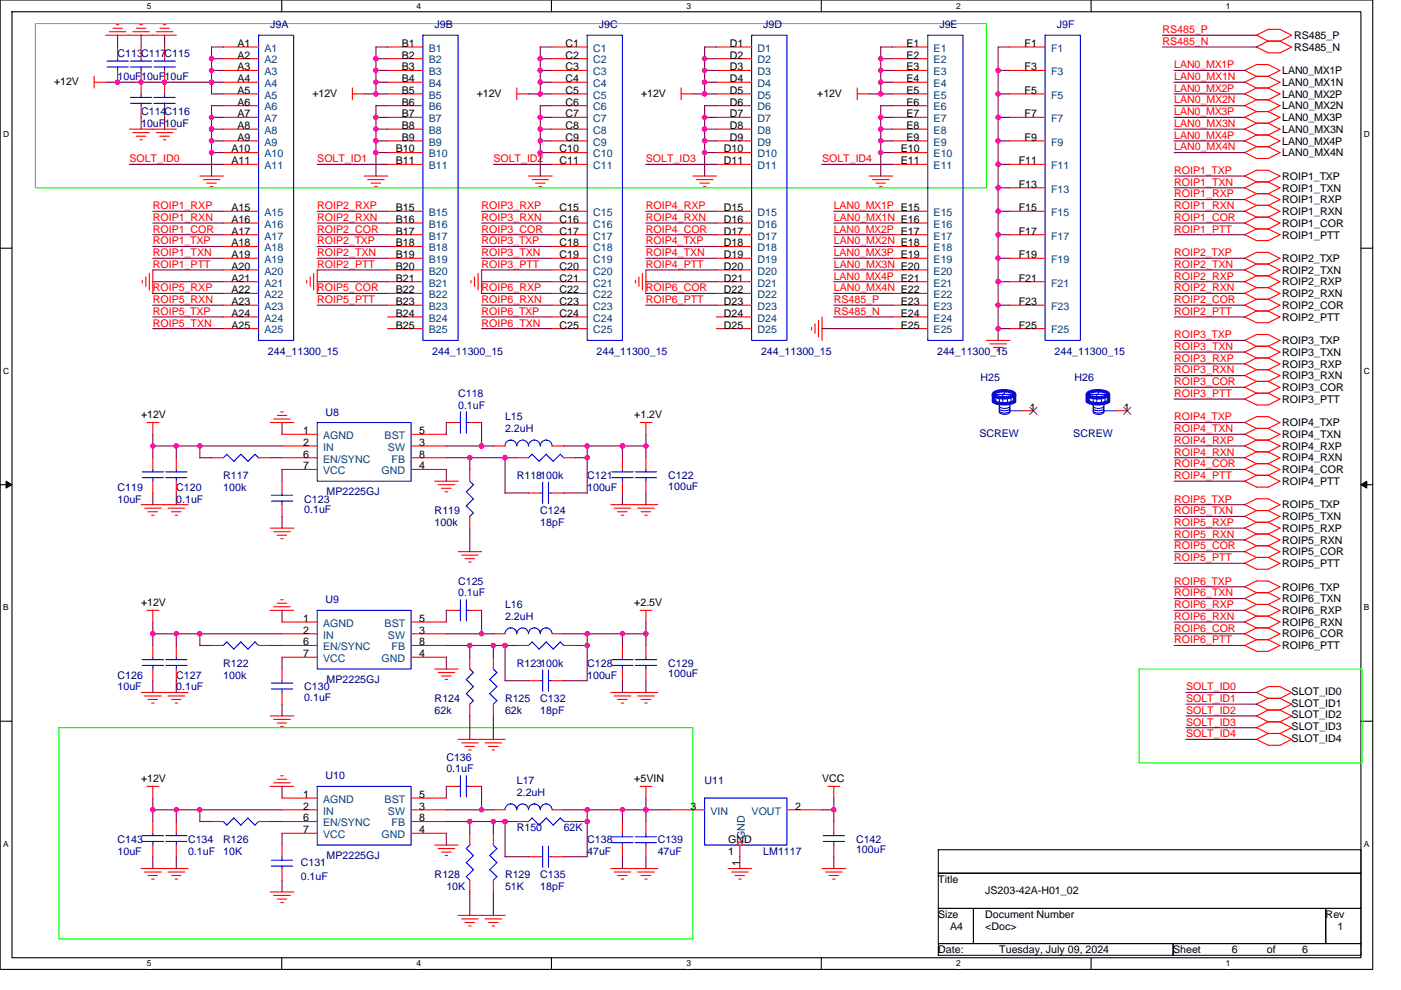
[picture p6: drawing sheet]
<svg xmlns="http://www.w3.org/2000/svg" width="297mm" height="210mm" viewBox="0 0 297 210" stroke-linecap="round" stroke-linejoin="round" font-family="sans-serif">
<defs><g id="words">
<g font-size="2.2">
<text x="50.3" y="9.9">A1</text>
<text x="85.2" y="9.9">B1</text>
<text x="119.9" y="9.9">C1</text>
<text x="154.7" y="9.9">D1</text>
<text x="192.2" y="9.9">E1</text>
<text x="217.2" y="9.9">F1</text>
<text x="274.4" y="8.3">RS485_P</text>
<text x="274.4" y="10.8">RS485_N</text>
<text x="11.5" y="18">+12V</text>
<text x="50.3" y="12.4">A2</text>
<text x="50.3" y="14.9">A3</text>
<text x="50.3" y="17.4">A4</text>
<text x="85.2" y="12.4">B2</text>
<text x="85.2" y="14.9">B3</text>
<text x="85.2" y="17.4">B4</text>
<text x="119.9" y="12.4">C2</text>
<text x="119.9" y="14.9">C3</text>
<text x="119.9" y="17.4">C4</text>
<text x="154.7" y="12.4">D2</text>
<text x="154.7" y="14.9">D3</text>
<text x="154.7" y="17.4">D4</text>
<text x="192.2" y="12.4">E2</text>
<text x="192.2" y="14.9">E3</text>
<text x="192.2" y="17.4">E4</text>
<text x="217.2" y="14.9">F3</text>
<text x="271.9" y="15.7">LAN0_MX1P</text>
<text x="50.3" y="19.9">A5</text>
<text x="50.3" y="22.4">A6</text>
<text x="66.3" y="20.5">+12V</text>
<text x="85.2" y="19.9">B5</text>
<text x="85.2" y="22.4">B6</text>
<text x="101.1" y="20.5">+12V</text>
<text x="119.9" y="19.9">C5</text>
<text x="119.9" y="22.4">C6</text>
<text x="136" y="20.5">+12V</text>
<text x="154.7" y="19.9">D5</text>
<text x="154.7" y="22.4">D6</text>
<text x="173.3" y="20.5">+12V</text>
<text x="192.2" y="19.9">E5</text>
<text x="192.2" y="22.4">E6</text>
<text x="217.2" y="19.9">F5</text>
<text x="271.9" y="18.2">LAN0_MX1N</text>
<text x="271.9" y="20.7">LAN0_MX2P</text>
<text x="271.9" y="23.2">LAN0_MX2N</text>
<text x="50.3" y="24.9">A7</text>
<text x="50.3" y="27.4">A8</text>
<text x="50.3" y="29.9">A9</text>
<text x="85.2" y="24.9">B7</text>
<text x="85.2" y="27.4">B8</text>
<text x="85.2" y="29.9">B9</text>
<text x="119.9" y="24.9">C7</text>
<text x="119.9" y="27.4">C8</text>
<text x="119.9" y="29.9">C9</text>
<text x="154.7" y="24.9">D7</text>
<text x="154.7" y="27.4">D8</text>
<text x="154.7" y="29.9">D9</text>
<text x="192.2" y="24.9">E7</text>
<text x="192.2" y="27.4">E8</text>
<text x="192.2" y="29.9">E9</text>
<text x="217.2" y="24.9">F7</text>
<text x="217.2" y="29.9">F9</text>
<text x="271.9" y="25.7">LAN0_MX3P</text>
<text x="271.9" y="28.2">LAN0_MX3N</text>
<text x="49.1" y="32.3">A10</text>
<text x="49.1" y="34.8">A11</text>
<text x="83.9" y="32.3">B10</text>
<text x="83.9" y="34.8">B11</text>
<text x="118.6" y="32.3">C10</text>
<text x="118.6" y="34.8">C11</text>
<text x="153.5" y="32.3">D10</text>
<text x="153.5" y="34.8">D11</text>
<text x="191" y="32.3">E10</text>
<text x="191" y="34.8">E11</text>
<text x="216" y="34.8">F11</text>
<text x="271.9" y="30.7">LAN0_MX4P</text>
<text x="271.9" y="33.1">LAN0_MX4N</text>
<text x="216" y="39.8">F13</text>
<text x="271.9" y="38.1">ROIP1_TXP</text>
<text x="271.9" y="40.6">ROIP1_TXN</text>
<text x="49.1" y="44.8">A15</text>
<text x="49.1" y="47.3">A16</text>
<text x="83.9" y="44.8">B15</text>
<text x="83.9" y="47.3">B16</text>
<text x="118.6" y="44.8">C15</text>
<text x="118.6" y="47.3">C16</text>
<text x="153.5" y="44.8">D15</text>
<text x="153.5" y="47.3">D16</text>
<text x="216" y="44.8">F15</text>
<text x="271.9" y="43.1">ROIP1_RXP</text>
<text x="271.9" y="45.6">ROIP1_RXN</text>
<text x="49.1" y="49.8">A17</text>
<text x="49.1" y="52.3">A18</text>
<text x="83.9" y="49.8">B17</text>
<text x="83.9" y="52.3">B18</text>
<text x="118.6" y="49.8">C17</text>
<text x="118.6" y="52.3">C18</text>
<text x="153.5" y="49.8">D17</text>
<text x="153.5" y="52.3">D18</text>
<text x="216" y="49.8">F17</text>
<text x="271.9" y="48.1">ROIP1_COR</text>
<text x="271.9" y="50.6">ROIP1_PTT</text>
<text x="49.1" y="54.8">A19</text>
<text x="49.1" y="57.2">A20</text>
<text x="49.1" y="59.7">A21</text>
<text x="83.9" y="54.8">B19</text>
<text x="83.9" y="57.2">B20</text>
<text x="83.9" y="59.7">B21</text>
<text x="118.6" y="54.8">C19</text>
<text x="118.6" y="57.2">C20</text>
<text x="118.6" y="59.7">C21</text>
<text x="153.5" y="54.8">D19</text>
<text x="153.5" y="57.2">D20</text>
<text x="153.5" y="59.7">D21</text>
<text x="216" y="54.8">F19</text>
<text x="216" y="59.7">F21</text>
<text x="271.9" y="55.6">ROIP2_TXP</text>
<text x="271.9" y="58">ROIP2_TXN</text>
<text x="49.1" y="62.2">A22</text>
<text x="49.1" y="64.7">A23</text>
<text x="83.9" y="62.2">B22</text>
<text x="83.9" y="64.7">B23</text>
<text x="118.6" y="62.2">C22</text>
<text x="118.6" y="64.7">C23</text>
<text x="153.5" y="62.2">D22</text>
<text x="153.5" y="64.7">D23</text>
<text x="191" y="64.7">E23</text>
<text x="216" y="64.7">F23</text>
<text x="271.9" y="60.5">ROIP2_RXP</text>
<text x="271.9" y="63">ROIP2_RXN</text>
<text x="271.9" y="65.5">ROIP2_COR</text>
<text x="49.1" y="67.2">A24</text>
<text x="49.1" y="69.7">A25</text>
<text x="83.9" y="67.2">B24</text>
<text x="83.9" y="69.7">B25</text>
<text x="118.6" y="67.2">C24</text>
<text x="118.6" y="69.7">C25</text>
<text x="153.5" y="67.2">D24</text>
<text x="153.5" y="69.7">D25</text>
<text x="191" y="67.2">E24</text>
<text x="191" y="69.7">E25</text>
<text x="216" y="69.7">F25</text>
<text x="271.9" y="68">ROIP2_PTT</text>
<text x="271.9" y="73">ROIP3_TXP</text>
<text x="271.9" y="75.5">ROIP3_TXN</text>
<text x="271.9" y="78">ROIP3_RXP</text>
<text x="271.9" y="80.5">ROIP3_RXN</text>
<text x="271.9" y="82.9">ROIP3_COR</text>
<text x="29.9" y="88.7">+12V</text>
<text x="134.5" y="88.7">+1.2V</text>
<text x="218.4" y="87.1">1</text>
<text x="238.2" y="87.1">1</text>
<text x="271.9" y="85.4">ROIP3_PTT</text>
<text x="64.3" y="92.1">1</text>
<text x="64.3" y="94.6">2</text>
<text x="88.9" y="94.6">3</text>
<text x="88.9" y="92.1">5</text>
<text x="271.9" y="90.4">ROIP4_TXP</text>
<text x="271.9" y="92.9">ROIP4_TXN</text>
<text x="271.9" y="95.4">ROIP4_RXP</text>
<text x="64.3" y="97.1">6</text>
<text x="64.3" y="99.5">7</text>
<text x="88.9" y="99.5">4</text>
<text x="88.9" y="97.1">8</text>
<text x="271.9" y="97.9">ROIP4_RXN</text>
<text x="271.9" y="100.4">ROIP4_COR</text>
<text x="271.9" y="102.8">ROIP4_PTT</text>
<text x="271.9" y="107.8">ROIP5_TXP</text>
<text x="271.9" y="110.3">ROIP5_TXN</text>
<text x="271.9" y="112.8">ROIP5_RXP</text>
<text x="271.9" y="115.3">ROIP5_RXN</text>
<text x="271.9" y="117.8">ROIP5_COR</text>
<text x="271.9" y="120.3">ROIP5_PTT</text>
<text x="271.9" y="125.3">ROIP6_TXP</text>
<text x="29.9" y="128.5">+12V</text>
<text x="64.3" y="131.9">1</text>
<text x="88.9" y="131.9">5</text>
<text x="134.5" y="128.5">+2.5V</text>
<text x="271.9" y="127.7">ROIP6_TXN</text>
<text x="271.9" y="130.2">ROIP6_RXP</text>
<text x="64.3" y="134.4">2</text>
<text x="64.3" y="136.9">6</text>
<text x="88.9" y="134.4">3</text>
<text x="88.9" y="136.9">8</text>
<text x="271.9" y="132.7">ROIP6_RXN</text>
<text x="271.9" y="135.2">ROIP6_COR</text>
<text x="271.9" y="137.7">ROIP6_PTT</text>
<text x="64.3" y="139.4">7</text>
<text x="88.9" y="139.4">4</text>
<text x="273.9" y="147.4">SLOT_ID0</text>
<text x="273.9" y="149.9">SLOT_ID1</text>
<text x="273.9" y="152.4">SLOT_ID2</text>
<text x="273.9" y="154.9">SLOT_ID3</text>
<text x="273.9" y="157.4">SLOT_ID4</text>
<text x="29.9" y="165.8">+12V</text>
<text x="134.5" y="165.8">+5VIN</text>
<text x="174.3" y="165.8">VCC</text>
<text x="64.3" y="169.2">1</text>
<text x="64.3" y="171.7">2</text>
<text x="88.9" y="171.7">3</text>
<text x="88.9" y="169.2">5</text>
<text x="146.4" y="171.7">3</text>
<text x="168.6" y="171.7">2</text>
<text x="64.3" y="174.2">6</text>
<text x="64.3" y="176.7">7</text>
<text x="88.9" y="176.7">4</text>
<text x="88.9" y="174.2">8</text>
<text x="154.4" y="178.8">GND</text>
<text x="154.4" y="181.3">1</text>
<text x="156.8" y="183.6" transform="rotate(-90 156.8 183.6)">1</text>
<text x="198.9" y="187.2">Title</text>
<text x="208.9" y="189.7">JS203-42A-H01_02</text>
<text x="198.9" y="194.7">Size</text>
<text x="201.4" y="197.2">A4</text>
<text x="208.9" y="194.7">Document Number</text>
<text x="208.9" y="197.2">&lt;Doc&gt;</text>
<text x="281.1" y="194.7">Rev</text>
<text x="283.6" y="197.2">1</text>
<text x="198.9" y="202.2">Date:</text>
<text x="211.9" y="202.2">Tuesday, July 09, 2024</text>
<text x="248.7" y="202.2">Sheet</text>
<text x="261.2" y="202.2">6</text>
<text x="268.6" y="202.2">of</text>
<text x="276.1" y="202.2">6</text>
</g>
<g font-size="2.2" fill="#004080">
<text x="56.1" y="11">A1</text>
<text x="90.9" y="11">B1</text>
<text x="125.7" y="11">C1</text>
<text x="160.6" y="11">D1</text>
<text x="197.9" y="11">E1</text>
<text x="222.8" y="11">F1</text>
<text x="56.1" y="13.5">A2</text>
<text x="56.1" y="16">A3</text>
<text x="90.9" y="13.5">B2</text>
<text x="90.9" y="16">B3</text>
<text x="125.7" y="13.5">C2</text>
<text x="125.7" y="16">C3</text>
<text x="160.6" y="13.5">D2</text>
<text x="160.6" y="16">D3</text>
<text x="197.9" y="13.5">E2</text>
<text x="197.9" y="16">E3</text>
<text x="222.8" y="16">F3</text>
<text x="56.1" y="18.5">A4</text>
<text x="56.1" y="20.9">A5</text>
<text x="56.1" y="23.4">A6</text>
<text x="90.9" y="18.5">B4</text>
<text x="90.9" y="20.9">B5</text>
<text x="90.9" y="23.4">B6</text>
<text x="125.7" y="18.5">C4</text>
<text x="125.7" y="20.9">C5</text>
<text x="125.7" y="23.4">C6</text>
<text x="160.6" y="18.5">D4</text>
<text x="160.6" y="20.9">D5</text>
<text x="160.6" y="23.4">D6</text>
<text x="197.9" y="18.5">E4</text>
<text x="197.9" y="20.9">E5</text>
<text x="197.9" y="23.4">E6</text>
<text x="222.8" y="20.9">F5</text>
<text x="56.1" y="25.9">A7</text>
<text x="56.1" y="28.4">A8</text>
<text x="90.9" y="25.9">B7</text>
<text x="90.9" y="28.4">B8</text>
<text x="125.7" y="25.9">C7</text>
<text x="125.7" y="28.4">C8</text>
<text x="160.6" y="25.9">D7</text>
<text x="160.6" y="28.4">D8</text>
<text x="197.9" y="25.9">E7</text>
<text x="197.9" y="28.4">E8</text>
<text x="222.8" y="25.9">F7</text>
<text x="56.1" y="30.9">A9</text>
<text x="56.1" y="33.4">A10</text>
<text x="56.1" y="35.9">A11</text>
<text x="90.9" y="30.9">B9</text>
<text x="90.9" y="33.4">B10</text>
<text x="90.9" y="35.9">B11</text>
<text x="125.7" y="30.9">C9</text>
<text x="125.7" y="33.4">C10</text>
<text x="125.7" y="35.9">C11</text>
<text x="160.6" y="30.9">D9</text>
<text x="160.6" y="33.4">D10</text>
<text x="160.6" y="35.9">D11</text>
<text x="197.9" y="30.9">E9</text>
<text x="197.9" y="33.4">E10</text>
<text x="197.9" y="35.9">E11</text>
<text x="222.8" y="30.9">F9</text>
<text x="222.8" y="35.9">F11</text>
<text x="222.8" y="40.9">F13</text>
<text x="56.1" y="45.8">A15</text>
<text x="90.9" y="45.8">B15</text>
<text x="125.7" y="45.8">C15</text>
<text x="160.6" y="45.8">D15</text>
<text x="197.9" y="45.8">E15</text>
<text x="222.8" y="45.8">F15</text>
<text x="56.1" y="48.3">A16</text>
<text x="56.1" y="50.8">A17</text>
<text x="56.1" y="53.3">A18</text>
<text x="90.9" y="48.3">B16</text>
<text x="90.9" y="50.8">B17</text>
<text x="90.9" y="53.3">B18</text>
<text x="125.7" y="48.3">C16</text>
<text x="125.7" y="50.8">C17</text>
<text x="125.7" y="53.3">C18</text>
<text x="160.6" y="48.3">D16</text>
<text x="160.6" y="50.8">D17</text>
<text x="160.6" y="53.3">D18</text>
<text x="197.9" y="48.3">E16</text>
<text x="197.9" y="50.8">E17</text>
<text x="197.9" y="53.3">E18</text>
<text x="222.8" y="50.8">F17</text>
<text x="56.1" y="55.8">A19</text>
<text x="56.1" y="58.3">A20</text>
<text x="90.9" y="55.8">B19</text>
<text x="90.9" y="58.3">B20</text>
<text x="125.7" y="55.8">C19</text>
<text x="125.7" y="58.3">C20</text>
<text x="160.6" y="55.8">D19</text>
<text x="160.6" y="58.3">D20</text>
<text x="197.9" y="55.8">E19</text>
<text x="197.9" y="58.3">E20</text>
<text x="222.8" y="55.8">F19</text>
<text x="56.1" y="60.8">A21</text>
<text x="56.1" y="63.2">A22</text>
<text x="56.1" y="65.7">A23</text>
<text x="90.9" y="60.8">B21</text>
<text x="90.9" y="63.2">B22</text>
<text x="90.9" y="65.7">B23</text>
<text x="125.7" y="60.8">C21</text>
<text x="125.7" y="63.2">C22</text>
<text x="125.7" y="65.7">C23</text>
<text x="160.6" y="60.8">D21</text>
<text x="160.6" y="63.2">D22</text>
<text x="160.6" y="65.7">D23</text>
<text x="197.9" y="60.8">E21</text>
<text x="197.9" y="63.2">E22</text>
<text x="197.9" y="65.7">E23</text>
<text x="222.8" y="60.8">F21</text>
<text x="222.8" y="65.7">F23</text>
<text x="56.1" y="68.2">A24</text>
<text x="56.1" y="70.7">A25</text>
<text x="90.9" y="68.2">B24</text>
<text x="90.9" y="70.7">B25</text>
<text x="125.7" y="68.2">C24</text>
<text x="125.7" y="70.7">C25</text>
<text x="160.6" y="68.2">D24</text>
<text x="160.6" y="70.7">D25</text>
<text x="197.9" y="68.2">E24</text>
<text x="197.9" y="70.7">E25</text>
<text x="222.8" y="70.7">F25</text>
<text x="68.5" y="93.1">AGND</text>
<text x="68.5" y="95.6">IN</text>
<text x="81.6" y="93.1">BST</text>
<text x="82.3" y="95.6">SW</text>
<text x="68.5" y="98.1">EN/SYNC</text>
<text x="68.5" y="100.6">VCC</text>
<text x="80.9" y="100.6">GND</text>
<text x="83" y="98.1">FB</text>
<text x="68.5" y="137.9">EN/SYNC</text>
<text x="68.5" y="132.9">AGND</text>
<text x="68.5" y="135.4">IN</text>
<text x="81.6" y="132.9">BST</text>
<text x="82.3" y="135.4">SW</text>
<text x="83" y="137.9">FB</text>
<text x="68.5" y="140.4">VCC</text>
<text x="80.9" y="140.4">GND</text>
<text x="68.5" y="170.3">AGND</text>
<text x="68.5" y="172.8">IN</text>
<text x="81.6" y="170.3">BST</text>
<text x="82.3" y="172.8">SW</text>
<text x="150.6" y="172.8">VIN</text>
<text x="159.4" y="172.8">VOUT</text>
<text x="68.5" y="175.3">EN/SYNC</text>
<text x="68.5" y="177.8">VCC</text>
<text x="80.9" y="177.8">GND</text>
<text x="83" y="175.3">FB</text>
<text x="157.9" y="178" transform="rotate(-90 157.9 178)">GND</text>
</g>
<g font-size="2.2" fill="#000080">
<text x="57.3" y="6">J9A</text>
<text x="92.2" y="6">J9B</text>
<text x="127" y="6">J9C</text>
<text x="161.8" y="6">J9D</text>
<text x="199.2" y="6">J9E</text>
<text x="224.1" y="6">J9F</text>
<text x="24.9" y="12">C113C117C115</text>
<text x="24.9" y="17">10uF10uF10uF</text>
<text x="29.9" y="24.4">C114C116</text>
<text x="29.9" y="26.9">10uF10uF</text>
<text x="56.8" y="75.2">244_11300_15</text>
<text x="91.6" y="75.2">244_11300_15</text>
<text x="126.5" y="75.2">244_11300_15</text>
<text x="161.4" y="75.2">244_11300_15</text>
<text x="198.7" y="75.2">244_11300_15</text>
<text x="223.6" y="75.2">244_11300_15</text>
<text x="207.9" y="80.7">H25</text>
<text x="227.8" y="80.7">H26</text>
<text x="69" y="88.2">U8</text>
<text x="97.1" y="84.2">C118</text>
<text x="97.1" y="86.7">0.1uF</text>
<text x="107.1" y="89.2">L15</text>
<text x="107.1" y="91.7">2.2uH</text>
<text x="207.6" y="92.6">SCREW</text>
<text x="227.6" y="92.6">SCREW</text>
<text x="47.3" y="101.6">R117</text>
<text x="109.6" y="101.6">R118100k</text>
<text x="124.5" y="101.6">C121</text>
<text x="141.7" y="101.6">C122</text>
<text x="24.9" y="104.1">C119</text>
<text x="24.9" y="106.6">10uF</text>
<text x="37.4" y="104.1">C120</text>
<text x="37.4" y="106.6">0.1uF</text>
<text x="47.3" y="104.1">100k</text>
<text x="64.5" y="106.6">C123</text>
<text x="69.3" y="105.1">MP2225GJ</text>
<text x="124.5" y="104.1">100uF</text>
<text x="141.7" y="103.8">100uF</text>
<text x="64.5" y="108.8">0.1uF</text>
<text x="92.2" y="109.1">R119</text>
<text x="92.2" y="111.6">100k</text>
<text x="114.6" y="109.1">C124</text>
<text x="114.6" y="111.6">18pF</text>
<text x="97.1" y="124">C125</text>
<text x="69" y="128">U9</text>
<text x="97.1" y="126.5">0.1uF</text>
<text x="107.1" y="129">L16</text>
<text x="107.1" y="131.5">2.2uH</text>
<text x="24.9" y="143.9">C126</text>
<text x="37.4" y="143.9">C127</text>
<text x="47.3" y="141.4">R122</text>
<text x="47.3" y="143.9">100k</text>
<text x="109.6" y="141.4">R123100k</text>
<text x="124.5" y="141.4">C128</text>
<text x="124.5" y="143.9">100uF</text>
<text x="141.7" y="141.4">C129</text>
<text x="141.7" y="143.7">100uF</text>
<text x="24.9" y="146.4">10uF</text>
<text x="37.4" y="146.4">0.1uF</text>
<text x="64.5" y="146.4">C130</text>
<text x="64.5" y="148.7">0.1uF</text>
<text x="69.3" y="144.9">MP2225GJ</text>
<text x="92.2" y="148.9">R124</text>
<text x="107.1" y="148.9">R125</text>
<text x="114.6" y="148.9">C132</text>
<text x="92.2" y="151.4">62k</text>
<text x="107.1" y="151.4">62k</text>
<text x="114.6" y="151.4">18pF</text>
<text x="94.6" y="161.4">C136</text>
<text x="69" y="165.3">U10</text>
<text x="94.6" y="163.8">0.1uF</text>
<text x="109.6" y="166.3">L17</text>
<text x="149.4" y="166.3">U11</text>
<text x="109.6" y="168.8">2.2uH</text>
<text x="24.9" y="178.8">C143</text>
<text x="39.9" y="178.8">C134</text>
<text x="47.3" y="178.8">R126</text>
<text x="109.6" y="176.3">R150</text>
<text x="119.5" y="176.3">62K</text>
<text x="124.5" y="178.8">C138</text>
<text x="139.4" y="178.8">C139</text>
<text x="181.5" y="178.8">C142</text>
<text x="24.9" y="181.3">10uF</text>
<text x="39.9" y="181.3">0.1uF</text>
<text x="47.3" y="181.3">10K</text>
<text x="63.8" y="183.7">C131</text>
<text x="69.3" y="182.3">MP2225GJ</text>
<text x="124.5" y="181.3">47uF</text>
<text x="139.4" y="181.3">47uF</text>
<text x="161.8" y="181.3">LM1117</text>
<text x="181.5" y="181">100uF</text>
<text x="63.8" y="186.7">0.1uF</text>
<text x="92.2" y="186.2">R128</text>
<text x="94.6" y="188.7">10K</text>
<text x="107.1" y="186.2">R129</text>
<text x="107.1" y="188.7">51K</text>
<text x="114.6" y="186.2">C135</text>
<text x="114.6" y="188.7">18pF</text>
</g>
<g font-size="2.2" fill="#f00">
<text x="246.5" y="7">RS485_P</text>
<text x="246.5" y="9.5">RS485_N</text>
<text x="249" y="14.5">LAN0_MX1P</text>
<text x="249" y="17">LAN0_MX1N</text>
<text x="249" y="19.5">LAN0_MX2P</text>
<text x="249" y="22">LAN0_MX2N</text>
<text x="249" y="24.4">LAN0_MX3P</text>
<text x="249" y="26.9">LAN0_MX3N</text>
<text x="249" y="29.4">LAN0_MX4P</text>
<text x="27.4" y="34.4">SOLT_ID0</text>
<text x="67.3" y="34.4">SOLT_ID1</text>
<text x="104.6" y="34.4">SOLT_ID2</text>
<text x="136.9" y="34.4">SOLT_ID3</text>
<text x="174.3" y="34.4">SOLT_ID4</text>
<text x="249" y="31.9">LAN0_MX4N</text>
<text x="249" y="36.9">ROIP1_TXP</text>
<text x="249" y="39.4">ROIP1_TXN</text>
<text x="249" y="41.9">ROIP1_RXP</text>
<text x="32.4" y="44.4">ROIP1_RXP</text>
<text x="32.4" y="46.8">ROIP1_RXN</text>
<text x="67.3" y="44.4">ROIP2_RXP</text>
<text x="67.3" y="46.8">ROIP2_RXN</text>
<text x="102.1" y="44.4">ROIP3_RXP</text>
<text x="102.1" y="46.8">ROIP3_RXN</text>
<text x="136.9" y="44.4">ROIP4_RXP</text>
<text x="136.9" y="46.8">ROIP4_RXN</text>
<text x="176.8" y="44.4">LAN0_MX1P E15</text>
<text x="176.8" y="46.8">LAN0_MX1N E16</text>
<text x="249" y="44.4">ROIP1_RXN</text>
<text x="249" y="46.8">ROIP1_COR</text>
<text x="32.4" y="49.3">ROIP1_COR</text>
<text x="32.4" y="51.8">ROIP1_TXP</text>
<text x="67.3" y="49.3">ROIP2_COR</text>
<text x="67.3" y="51.8">ROIP2_TXP</text>
<text x="102.1" y="49.3">ROIP3_COR</text>
<text x="102.1" y="51.8">ROIP3_TXP</text>
<text x="136.9" y="49.3">ROIP4_COR</text>
<text x="136.9" y="51.8">ROIP4_TXP</text>
<text x="176.8" y="49.3">LAN0_MX2P E17</text>
<text x="176.8" y="51.8">LAN0_MX2N E18</text>
<text x="249" y="49.3">ROIP1_PTT</text>
<text x="32.4" y="54.3">ROIP1_TXN</text>
<text x="32.4" y="56.8">ROIP1_PTT</text>
<text x="67.3" y="54.3">ROIP2_TXN</text>
<text x="67.3" y="56.8">ROIP2_PTT</text>
<text x="102.1" y="54.3">ROIP3_TXN</text>
<text x="102.1" y="56.8">ROIP3_PTT</text>
<text x="136.9" y="54.3">ROIP4_TXN</text>
<text x="136.9" y="56.8">ROIP4_PTT</text>
<text x="176.8" y="54.3">LAN0_MX3P E19</text>
<text x="176.8" y="56.8">LAN0_MX3N E20</text>
<text x="176.8" y="59.3">LAN0_MX4P E21</text>
<text x="249" y="54.3">ROIP2_TXP</text>
<text x="249" y="56.8">ROIP2_TXN</text>
<text x="249" y="59.3">ROIP2_RXP</text>
<text x="32.4" y="61.8">ROIP5_RXP</text>
<text x="32.4" y="64.3">ROIP5_RXN</text>
<text x="67.3" y="61.8">ROIP5_COR</text>
<text x="67.3" y="64.3">ROIP5_PTT</text>
<text x="102.1" y="61.8">ROIP6_RXP</text>
<text x="102.1" y="64.3">ROIP6_RXN</text>
<text x="136.9" y="61.8">ROIP6_COR</text>
<text x="136.9" y="64.3">ROIP6_PTT</text>
<text x="176.8" y="61.8">LAN0_MX4N E22</text>
<text x="176.8" y="64.3">RS485_P</text>
<text x="249" y="61.8">ROIP2_RXN</text>
<text x="249" y="64.3">ROIP2_COR</text>
<text x="32.4" y="66.8">ROIP5_TXP</text>
<text x="32.4" y="69.3">ROIP5_TXN</text>
<text x="102.1" y="66.8">ROIP6_TXP</text>
<text x="102.1" y="69.3">ROIP6_TXN</text>
<text x="176.8" y="66.8">RS485_N</text>
<text x="249" y="66.8">ROIP2_PTT</text>
<text x="249" y="71.7">ROIP3_TXP</text>
<text x="249" y="74.2">ROIP3_TXN</text>
<text x="249" y="76.7">ROIP3_RXP</text>
<text x="249" y="79.2">ROIP3_RXN</text>
<text x="249" y="81.7">ROIP3_COR</text>
<text x="249" y="84.2">ROIP3_PTT</text>
<text x="249" y="89.2">ROIP4_TXP</text>
<text x="249" y="91.7">ROIP4_TXN</text>
<text x="249" y="94.1">ROIP4_RXP</text>
<text x="249" y="96.6">ROIP4_RXN</text>
<text x="249" y="99.1">ROIP4_COR</text>
<text x="249" y="101.6">ROIP4_PTT</text>
<text x="249" y="106.6">ROIP5_TXP</text>
<text x="249" y="109.1">ROIP5_TXN</text>
<text x="249" y="111.6">ROIP5_RXP</text>
<text x="249" y="114">ROIP5_RXN</text>
<text x="249" y="116.5">ROIP5_COR</text>
<text x="249" y="119">ROIP5_PTT</text>
<text x="249" y="124">ROIP6_TXP</text>
<text x="249" y="126.5">ROIP6_TXN</text>
<text x="249" y="129">ROIP6_RXP</text>
<text x="249" y="131.5">ROIP6_RXN</text>
<text x="249" y="134">ROIP6_COR</text>
<text x="249" y="136.5">ROIP6_PTT</text>
<text x="251.5" y="146.4">SOLT_ID0</text>
<text x="251.5" y="148.9">SOLT_ID1</text>
<text x="251.5" y="151.4">SOLT_ID2</text>
<text x="251.5" y="153.9">SOLT_ID3</text>
<text x="251.5" y="156.4">SOLT_ID4</text>
</g>
<g font-size="1.8">
<text x="31.1" y="1.8">5</text>
<text x="88.3" y="1.8">4</text>
<text x="145.5" y="1.8">3</text>
<text x="202.7" y="1.8">2</text>
<text x="259.9" y="1.8">1</text>
<text x=".7" y="29.1">D</text>
<text x="289.2" y="29.1">D</text>
<text x=".7" y="79.3">C</text>
<text x="289.2" y="79.3">C</text>
<text x=".7" y="129.5">B</text>
<text x="289.2" y="129.5">B</text>
<text x=".7" y="179.6">A</text>
<text x="289.2" y="179.6">A</text>
<text x="31.1" y="205">5</text>
<text x="88.3" y="205">4</text>
<text x="145.5" y="205">3</text>
<text x="202.7" y="205">2</text>
<text x="259.9" y="205">1</text>
</g>
</g></defs>
<path d="M0 0h291v205.6h-291zM2.5 2.5h286v200.6h-286z" fill="none" stroke="#000" stroke-width=".23"/>
<g fill="#fff">
<path d="M31.1 .3h1v1.9h-1z"/>
<path d="M31.1 203.4h1v2h-1z"/>
</g>
<path d="M59.7 0v2.5M59.7 203.1v2.5" fill="none" stroke="#000" stroke-width=".23"/>
<g fill="#fff">
<path d="M88.3 .3h1v1.9h-1z"/>
<path d="M88.3 203.4h1v2h-1z"/>
</g>
<path d="M116.9 0v2.5M116.9 203.1v2.5" fill="none" stroke="#000" stroke-width=".23"/>
<g fill="#fff">
<path d="M145.5 .3h1v1.9h-1z"/>
<path d="M145.5 203.4h1v2h-1z"/>
</g>
<path d="M174.1 0v2.5M174.1 203.1v2.5" fill="none" stroke="#000" stroke-width=".23"/>
<g fill="#fff">
<path d="M202.7 .3h1v1.9h-1z"/>
<path d="M202.7 203.4h1v2h-1z"/>
</g>
<path d="M231.3 0v2.5M231.3 203.1v2.5" fill="none" stroke="#000" stroke-width=".23"/>
<g fill="#fff">
<path d="M259.9 .3h1v1.9h-1z"/>
<path d="M259.9 203.4h1v2h-1z"/>
<path d="M.7 27.6h1.3v1.9h-1.3z"/>
<path d="M289.2 27.6h1.3v1.9h-1.3z"/>
<path d="M.7 77.7h1.3v2h-1.3z"/>
<path d="M289.2 77.7h1.3v2h-1.3z"/>
</g>
<path d="M0 52.6h2.5M288.5 52.6h2.5" fill="none" stroke="#000" stroke-width=".23"/>
<g fill="#fff">
<path d="M.7 127.9h1.2v2h-1.2z"/>
<path d="M289.2 127.9h1.2v2h-1.2z"/>
</g>
<path d="M0 102.8h2.5M288.5 102.8h2.5" fill="none" stroke="#000" stroke-width=".23"/>
<path d="M1.3 102.1l1.2 .7-1.2 .7zM288.5 102.8l1.3-.7v1.4z" fill="#000" stroke="#000" stroke-width=".21"/>
<g fill="#fff">
<path d="M.7 178h1.2v2h-1.2z"/>
<path d="M289.2 178h1.2v2h-1.2z"/>
</g>
<path d="M0 153h2.5M288.5 153h2.5M198.9 180.2h89.6v5h-89.6zM198.9 185.2h89.6v7.5h-89.6zM198.9 192.7h7.5v7.4h-7.5zM206.4 192.7h74.7v7.4h-74.7zM281.1 192.7h7.4v7.4h-7.4zM198.9 200.1h49.8v2.5h-49.8zM248.7 200.1h39.8v2.5h-39.8z" fill="none" stroke="#000" stroke-width=".23"/>
<path d="M7.5 5h201.6v34.8h-201.6zM12.5 154.3h134.4v44.8h-134.4zM241.5 141.9h47.3v19.9h-47.3z" fill="none" stroke="#0f0" stroke-width=".23"/>
<g fill="none" stroke="#f00" stroke-width=".23">
<path d="M20 17.4h2.5M20 16.2v2.5M22.4 7.5h15M23.2 6.7h3.5M23.9 6h2M24.7 5.2h.5M24.9 10v2.4M24.9 14.9v2.5M28.1 6.7h3.6M28.9 6h2M29.7 5.2h.5M29.9 10v2.4"/>
<path d="M29.9 14.9v5M33.1 6.7h3.5M33.9 6h2M34.6 5.2h.6M34.9 10v2.4M34.9 14.9v5M47.3 17.4h7.5M47.3 19.9h7.5M47.3 10h7.5M47.3 12.4h7.5M47.3 14.9h7.5M74.7 19.9h2.5"/>
<path d="M74.7 18.6v2.6M82.2 17.4h7.5M82.2 19.9h7.5M82.2 10h7.5M82.2 12.4h7.5M82.2 14.9h7.5M109.6 19.9h2.5M109.6 18.6v2.6M117 17.4h7.5M117 19.9h7.5M117 10h7.5M117 12.4h7.5"/>
<path d="M117 14.9h7.5M144.4 19.9h2.5M144.4 18.6v2.6M151.9 17.4h7.5M151.9 19.9h7.5M151.9 10h7.5M151.9 12.4h7.5M151.9 14.9h7.5M181.8 19.9h2.5M181.8 18.6v2.6M189.2 17.4h7.5M189.2 19.9h7.5"/>
<path d="M189.2 10h7.5M189.2 12.4h7.5M189.2 14.9h7.5M214.1 19.9h7.5M214.1 10h7.5M214.1 14.9h7.5M263.9 14.9l2.5 1.3M263.9 17.4l2.5 1.3M263.9 19.9l2.5 1.3M263.9 14.9l2.5-1.2h2.5l2.5 1.3-2.5 1.2M266.4 16.2h2.5l2.5 1.3-2.5 1.2M266.4 18.7h2.5l2.5 1.2-2.5 1.3"/>
<path d="M266.4 16.2l-2.5 1.2M266.4 18.6l-2.5 1.3M268.9 8.7h2.5l2.5 1.3-2.5 1.2M268.9 11.2h2.5M268.9 8.7l-2.5-1.2 2.5-1.3h2.5l2.5 1.3-2.5 1.2M268.9 8.7l-2.5 1.3 2.5 1.2M27.4 27.4h10M28.2 28.1h3.5M28.9 28.9h2M29.7 29.6h.5M29.9 22.4v2.5M33.1 28.1h3.6"/>
<path d="M33.9 28.9h2M34.6 29.6h.6M34.9 22.4v2.5M42.4 37.3h5M43.1 38.1h3.5M43.8 38.8h2M44.6 39.6h.5M47.3 27.4h7.5M47.3 22.4h7.5M47.3 24.9h7.5M47.3 29.9h7.5M47.3 32.4h7.5"/>
<path d="M47.3 34.9h7.5M77.2 37.3h5M78 38.1h3.5M78.7 38.8h2M79.5 39.6h.5M82.2 27.4h7.5M82.2 22.4h7.5M82.2 24.9h7.5M82.2 29.9h7.5M82.2 32.4h7.5M82.2 34.9h7.5M112.1 37.3h5"/>
<path d="M112.8 38.1h3.5M113.5 38.8h2M114.3 39.6h.5M117 27.4h7.5M117 22.4h7.5M117 24.9h7.5M117 29.9h7.5M117 32.4h7.5M117 34.9h7.5M146.9 37.3h5M147.7 38.1h3.5M148.4 38.8h2"/>
<path d="M149.2 39.6h.5M151.9 27.4h7.5M151.9 22.4h7.5M151.9 24.9h7.5M151.9 29.9h7.5M151.9 32.4h7.5M151.9 34.9h7.5M184.3 37.3h4.9M185 38.1h3.5M185.7 38.8h2M186.5 39.6h.5M189.2 27.4h7.5"/>
<path d="M189.2 22.4h7.5M189.2 24.9h7.5M189.2 29.9h7.5M189.2 32.4h7.5M189.2 34.9h7.5M214.1 24.9h7.5M214.1 29.9h7.5M214.1 34.9h7.5M214.1 39.8h7.5M263.9 37.3l2.5 1.3M263.9 39.8l2.5 1.3M263.9 22.4l2.5 1.3"/>
<path d="M263.9 24.9l2.5 1.2M263.9 27.4l2.5 1.2M263.9 29.9l2.5 1.2M263.9 32.3l2.5 1.3h2.5M263.9 37.3l2.5-1.2h2.5l2.5 1.3M266.4 38.6h2.5l2.5 1.3-2.5 1.2M266.4 21.2h2.5l2.5 1.2-2.5 1.3M266.4 23.7h2.5l2.5 1.2-2.5 1.3M266.4 26.1h2.5l2.5 1.3-2.5 1.3M266.4 28.6h2.5l2.5 1.3-2.5 1.2M266.4 31.1h2.5l2.5 1.3-2.5 1.2M266.4 38.6l-2.5 1.2"/>
<path d="M266.4 21.1l-2.5 1.3M266.4 23.6l-2.5 1.3M266.4 26.1l-2.5 1.3M266.4 28.6l-2.5 1.3M266.4 31.1l-2.5 1.3M271.4 37.3l-2.5 1.3M30.2 59.5v.5M30.9 58.7v2M31.7 58v3.5M32.4 57.3v5M47.3 44.8h7.5M47.3 47.3h7.5"/>
<path d="M47.3 49.8h7.5M47.3 52.3h7.5M47.3 54.8h7.5M47.3 57.3h7.5M47.3 59.8h7.5M65 59.5v.5M65.8 58.7v2M66.5 58v3.5M67.3 57.3v5M82.2 44.8h7.5M82.2 47.3h7.5M82.2 49.8h7.5"/>
<path d="M82.2 52.3h7.5M82.2 54.8h7.5M82.2 57.3h7.5M82.2 59.8h7.5M99.9 59.5v.5M100.6 58.7v2M101.4 58v3.5M102.1 57.3v5M117 44.8h7.5M117 47.3h7.5M117 49.8h7.5M117 52.3h7.5"/>
<path d="M117 54.8h7.5M117 57.3h7.5M117 59.8h7.5M134.7 59.5v.5M135.5 58.7v2M136.2 58v3.5M136.9 57.3v5M151.9 44.8h7.5M151.9 47.3h7.5M151.9 49.8h7.5M151.9 52.3h7.5M151.9 54.8h7.5"/>
<path d="M151.9 57.3h7.5M151.9 59.8h7.5M189.2 44.8h7.5M189.2 47.3h7.5M189.2 49.8h7.5M189.2 52.3h7.5M189.2 54.8h7.5M189.2 57.3h7.5M189.2 59.8h7.5M214.1 44.8h7.5M214.1 49.8h7.5M214.1 54.8h7.5"/>
<path d="M214.1 59.8h7.5M263.9 42.3l2.5 1.3h2.5l2.5 1.2M263.9 44.8l2.5 1.3M263.9 47.3l2.5 1.3M263.9 49.8l2.5 1.2h2.5M263.9 54.8l2.5 1.2h2.5l2.5 1.3M263.9 57.2l2.5 1.3h2.5l2.5 1.3M263.9 59.7l2.5 1.3h2.5l2.5 1.3-2.5 1.2M263.9 54.8l2.5-1.3h2.5l2.5 1.3M266.4 41.1h2.5l2.5 1.3-2.5 1.2M266.4 46.1h2.5l2.5 1.2-2.5 1.3M266.4 48.6h2.5l2.5 1.2"/>
<path d="M266.4 41.1l-2.5 1.2M266.4 43.5l-2.5 1.3M266.4 46l-2.5 1.3M266.4 48.5l-2.5 1.3M266.4 56l-2.5 1.3M266.4 58.5l-2.5 1.3M271.4 44.8l-2.5 1.3M271.4 49.8l-2.5 1.3M271.4 54.8l-2.5 1.2M271.4 57.3l-2.5 1.2M271.4 59.8l-2.5 1.2M47.3 62.2h7.5"/>
<path d="M47.3 64.7h7.5M47.3 67.2h7.5M47.3 69.7h7.5M82.2 62.2h7.5M82.2 64.7h7.5M82.2 67.2h7.5M82.2 69.7h7.5M117 62.2h7.5M117 64.7h7.5M117 67.2h7.5M117 69.7h7.5M151.9 62.2h7.5"/>
<path d="M151.9 64.7h7.5M151.9 67.2h7.5M151.9 69.7h7.5M172.1 69.4v.6M172.8 68.7v2M173.5 68v3.5M174.3 67.2v5M189.2 62.2h7.5M189.2 64.7h7.5M189.2 67.2h7.5M189.2 69.7h7.5M209.1 72.2h5"/>
<path d="M209.9 72.9h3.5M210.6 73.7h2M211.4 74.4h.5M214.1 64.7h7.5M214.1 69.7h7.5M263.9 62.2l2.5 1.3h2.5l2.5 1.2M263.9 64.7l2.5 1.3h2.5l2.5 1.2M263.9 67.2l2.5 1.3h2.5M263.9 72.2l2.5 1.2h2.5l2.5 1.3-2.5 1.2M263.9 74.7l2.5 1.2M263.9 77.2l2.5 1.2h2.5l2.5 1.3-2.5 1.2M263.9 79.7l2.5 1.2"/>
<path d="M266.4 75.9h2.5l2.5 1.3-2.5 1.2M266.4 71h2.5l2.5 1.2M266.4 61l-2.5 1.2M266.4 63.5l-2.5 1.2M266.4 66l-2.5 1.2M266.4 70.9l-2.5 1.3M266.4 73.4l-2.5 1.3M266.4 75.9l-2.5 1.3M266.4 78.4l-2.5 1.3M271.4 64.7l-2.5 1.3M271.4 67.2l-2.5 1.3M271.4 72.2l-2.5 1.3"/>
<path d="M31.2 89.6h2.5M32.4 89.6v2.5M32.4 97.1v2.5M37.4 97.1v2.5M44.8 97.1h2.5M54.8 97.1h2.5M57.3 89.6h5M58 88.9h3.5M58.8 88.1h2M59.5 87.4h.5M59.8 92.1h7.5M59.8 94.6h7.5"/>
<path d="M59.8 99.6h7.5M59.8 97.1h7.5M87.2 92.1h7.4M87.2 94.6h7.4M87.2 99.6h7.4M87.2 97.1h7.4M94.6 89.6h2.5M99.6 89.6h2.5M99.6 99.6v2.5M104.6 94.6h2.5M109.6 97.1h2.5M117 94.6h2.5"/>
<path d="M119.5 97.1h2.5M132 97.1v2.5M135.7 89.6h2.5M136.9 89.6v2.5M136.9 97.1v2.5M216.6 87.1h2.5M236.5 87.1h2.5M263.9 82.1l2.5 1.3M263.9 84.6l2.5 1.3h2.5M263.9 89.6l2.5 1.3M263.9 92.1l2.5 1.2M263.9 94.6l2.5 1.2"/>
<path d="M263.9 97.1l2.5 1.2M263.9 99.5l2.5 1.3M263.9 89.6l2.5-1.3 2.5 .1 2.5 1.2-2.5 1.3M266.4 80.9h2.5l2.5 1.3-2.5 1.2M266.4 83.4h2.5l2.5 1.3-2.5 1.2M266.4 90.9h2.5l2.5 1.2-2.5 1.3M266.4 93.3h2.5l2.5 1.3-2.5 1.3M266.4 95.8h2.5l2.5 1.3-2.5 1.3M266.4 98.3h2.5l2.5 1.3M266.4 80.9l-2.5 1.2M266.4 83.4l-2.5 1.2M266.4 90.8l-2.5 1.3"/>
<path d="M266.4 93.3l-2.5 1.3M266.4 95.8l-2.5 1.3M266.4 98.3l-2.5 1.3M271.4 99.6l-2.5 1.2M29.9 107h10M30.7 107.8h3.5M31.4 108.5h2M32.1 109.3h.6M32.4 102.1v2.5M35.6 107.8h3.6M36.4 108.5h2M37.1 109.3h.6"/>
<path d="M37.4 102.1v2.5M57.3 112h5M58 112.8h3.5M58.8 113.5h2M59.5 114.3h.6M59.8 102.1v2.5M59.8 107v2.5M92.2 102.1h5M92.9 102.8h3.5M93.6 103.6h2M94.4 104.3h.5M97.1 117h5"/>
<path d="M97.9 117.8h3.5M98.6 118.5h2M99.4 119.2h.5M99.6 109.5v2.5M112.1 104.6h2.5M117 104.6h2.5M129.5 107h10M130.2 107.8h3.5M131 108.5h2M131.7 109.3h.5M132 102.1v2.5M135.2 107.8h3.5"/>
<path d="M135.9 108.5h2M136.7 109.3h.5M136.9 102.1v2.5M263.9 102l2.5 1.3h2.5M263.9 107l2.5 1.3M263.9 109.5l2.5 1.3M263.9 112l2.5 1.3h2.5l2.5 1.2M263.9 114.5l2.5 1.3M263.9 117l2.5 1.2h2.5l2.5 1.3M263.9 119.5l2.5 1.2h2.5M266.4 100.8h2.5l2.5 1.3-2.5 1.2M266.4 108.3h2.5l2.5 1.3-2.5 1.2"/>
<path d="M266.4 110.8h2.5l2.5 1.2M266.4 115.8h2.5l2.5 1.2-2.5 1.3M266.4 105.8h2.5l2.5 1.3M266.4 100.8l-2.5 1.3M266.4 105.8l-2.5 1.2M266.4 108.3l-2.5 1.2M266.4 110.8l-2.5 1.2M266.4 113.2l-2.5 1.3M266.4 115.7l-2.5 1.3M266.4 118.2l-2.5 1.3M271.4 107l-2.5 1.3M271.4 112l-2.5 1.3"/>
<path d="M271.4 114.5l-2.5 1.3M271.4 119.5l-2.5 1.3M31.2 129.5h2.5M32.4 129.5v2.5M32.4 136.9v2.5M37.4 136.9v2.5M44.8 136.9h2.5M54.8 136.9h2.5M57.3 129.5h5M58 128.7h3.5M58.8 128h2M59.5 127.2h.5"/>
<path d="M59.8 131.9h7.5M59.8 134.4h7.5M59.8 139.4h7.5M59.8 136.9h7.5M87.2 131.9h7.4M87.2 134.4h7.4M87.2 139.4h7.4M87.2 136.9h7.4M94.6 129.5h2.5M99.6 129.5h2.5M99.6 139.4v2.5M104.6 134.4h2.5"/>
<path d="M104.6 139.4v2.5M109.6 136.9h2.5M117 134.4h2.5M119.5 136.9h2.5M132 136.9v2.5M135.7 129.5h2.5M136.9 129.5v2.5M136.9 136.9v2.5M263.9 124.4l2.5 1.3h2.5l2.5 1.3M263.9 126.9l2.5 1.3h2.5l2.5 1.3M263.9 129.4l2.5 1.3M263.9 131.9l2.5 1.3h2.5l2.5 1.3"/>
<path d="M263.9 134.4l2.5 1.3h2.5l2.5 1.2-2.5 1.3M263.9 136.9l2.5 1.3h2.5M263.9 124.5l2.5-1.3h2.5l2.5 1.3-2.5 1.2M266.4 130.7h2.5l2.5 1.3-2.5 1.2M266.4 125.7l-2.5 1.3M266.4 128.2l-2.5 1.3M266.4 130.7l-2.5 1.2M266.4 133.2l-2.5 1.2M266.4 135.7l-2.5 1.2M271.4 127l-2.5 1.2M271.4 129.5l-2.5 1.2M271.4 134.4l-2.5 1.3"/>
<path d="M29.9 146.9h10M30.7 147.6h3.5M31.4 148.4h2M32.1 149.1h.6M32.4 141.9v2.5M35.6 147.6h3.6M36.4 148.4h2M37.1 149.1h.6M37.4 141.9v2.5M57.3 151.8h5M58 152.6h3.5M58.8 153.4h2"/>
<path d="M59.5 154.1h.6M59.8 141.9v2.5M59.8 146.9v2.5M92.2 141.9h5M92.9 142.6h3.5M93.6 143.4h2M94.4 144.1h.5M97.1 156.8h10M97.9 157.6h3.5M98.6 158.3h2M99.4 159.1h.5M99.6 149.4v2.4"/>
<path d="M102.8 157.6h3.6M103.6 158.3h2M104.3 159.1h.6M104.6 149.4v2.4M112.1 144.4h2.5M117 144.4h2.5M129.5 146.9h10M130.2 147.6h3.5M131 148.4h2M131.7 149.1h.5M132 141.9v2.5M135.2 147.6h3.5"/>
<path d="M135.9 148.4h2M136.7 149.1h.5M136.9 141.9v2.5M266.4 149.3l2.5 1.3-2.5 1.2M266.4 151.8l2.5 1.3-2.5 1.2 2.5 1.3-2.5 1.2M266.4 156.8l2.5 1.3M268.9 148.1h2.5l2.5 1.3-2.5 1.2M268.9 150.6h2.5l2.5 1.3-2.5 1.2M268.9 153.1h2.5l2.5 1.3-2.5 1.2M268.9 155.6h2.5l2.5 1.2-2.5 1.3M268.9 158.1h2.5M268.9 148.1l-2.5-1.2 2.5-1.3h2.5l2.5 1.3-2.5 1.2"/>
<path d="M268.9 148.1l-2.5 1.3M31.2 166.8h2.5M32.4 166.8v2.5M32.4 174.2v2.5M32.4 179.2v2.5M37.4 174.2v2.5M37.4 179.2v2.5M44.8 174.2h2.5M54.8 174.2h2.5M57.3 166.8h5M58 166h3.5M58.8 165.3h2"/>
<path d="M59.5 164.5h.5M59.8 174.2h7.5M59.8 171.8h7.5M59.8 179.2v2.5M59.8 169.3h7.5M59.8 176.7h7.5M87.2 174.2h7.4M87.2 171.8h7.4M87.2 169.3h7.4M87.2 176.7h7.4M92.2 179.2h5M92.9 180h3.5"/>
<path d="M94.6 166.8h2.5M99.6 166.8h2.5M99.6 176.7v2.5M104.6 171.8h2.5M104.6 176.7v2.5M109.6 174.2h2.5M117 171.8h2.5M119.5 174.2h2.5M132 174.2v2.5M132 179.2v2.5M135.7 166.8h2.5M136.9 166.8v2.5"/>
<path d="M136.9 174.2v2.5M136.9 179.2v2.5M141.9 171.8h7.5M156.1 179.2l.8-.7 .7 .7M156.9 179.2v2.5M166.8 171.8h7.5M175.5 166.8h2.6M176.8 166.8v2.5M176.8 174.2v2.5M176.8 179.2v2.5M30.7 185h3.5M31.4 185.7h2"/>
<path d="M32.1 186.5h.6M35.6 185h3.6M36.4 185.7h2M37.1 186.5h.6M39.9 184.2h-10M57.3 189.2h5M58 189.9h3.5M58.8 190.7h2M59.5 191.4h.6M59.8 184.2v2.5M93.6 180.7h2M94.4 181.5h.5"/>
<path d="M97.9 194.9h3.5M98.6 195.7h2M99.4 196.4h.5M99.6 186.7v2.5M102.8 194.9h3.6M103.6 195.7h2M104.3 196.4h.6M104.6 186.7v2.5M107.1 194.2h-10M112.1 181.7h2.5M117 181.7h2.5M130.2 185h3.5"/>
<path d="M131 185.7h2M131.7 186.5h.5M135.2 185h3.5M135.9 185.7h2M136.7 186.5h.5M139.5 184.2h-10M154.4 184.2h5M155.1 185h3.5M155.8 185.7h2.1M156.6 186.5h.5M174.3 184.2h5M175 185h3.5"/>
<path d="M175.8 185.7h2M176.5 186.5h.6"/>
</g>
<g fill="none" stroke="#00f" stroke-width=".23">
<path d="M22.7 14.2h4.5M22.7 13h4.5M24.9 12.4v.6M24.9 14.2v.7M27.7 14.2h4.5M27.7 13h4.5M29.9 12.4v.6M29.9 14.2v.7M29.9 19.9v.8M32.7 14.2h4.5M32.7 13h4.5M34.9 12.4v.6"/>
<path d="M34.9 14.2v.7M34.9 19.9v.8M54.8 7.5h7.5v64.7h-7.5zM89.7 7.5h7.4v64.7h-7.4zM124.5 7.5h7.5v64.7h-7.5zM159.4 7.5h7.4v64.7h-7.4zM196.7 7.5h7.5v64.7h-7.5zM221.6 7.5h7.5v64.7h-7.5zM27.7 20.7h4.4M27.7 21.9h4.4M29.9 21.9v.5M32.6 20.7h4.5"/>
<path d="M32.6 21.9h4.5M34.9 21.9v.5M32.4 99.6v.5M37.4 99.6v.5M48.1 96.3l-.8 .8M51.1 96.3l-1.5 1.6-1.5-1.5M54.1 96.4l.7 .7M54.1 96.3l-1.5 1.6-1.5-1.5M67.3 89.6h19.9v12.5h-19.9zM97.1 89.6h.5M97.6 87.4v4.5M98.8 89.6h.8"/>
<path d="M98.9 87.4v4.5M107.1 94.6a1.23 1.23 0 0 1 1.2-1.3 1.26 1.26 0 0 1 1.3 1.3 1.24 1.24 0 0 1 1.2-1.3 1.24 1.24 0 0 1 1.3 1.3 1.23 1.23 0 0 1 1.2-1.3 1.26 1.26 0 0 1 1.3 1.3 1.23 1.23 0 0 1 1.2-1.3 1.26 1.26 0 0 1 1.2 1.3M112.8 96.4l1.5 1.5M112.8 96.3l-.7 .8M115.8 96.3l-1.5 1.5M118.8 96.4l.7 .7M118.8 96.3l-1.5 1.6-1.5-1.5M132 99.6v.5M136.9 99.6v.5M211.1 83.7h3.8M211.1 84.1v1.3M211.9 87.4a1.46 1.46 0 0 0 2.2 0"/>
<path d="M211.9 86.6a1.49 1.49 0 0 0 2.2 0M211.9 86.1a1.46 1.46 0 0 0 2.2 0M211.9 87.1a1.46 1.46 0 0 0 2.2 0M211.9 85.9v1.5M211.9 84.4v1.3M212.6 84.4v1.3M213.1 83.1l-.7 1.1M213.6 84.4v1.3M214.1 87.1h2.5M214.1 85.6v1.8M214.4 84.1v1.3M231.1 83.7h3.7"/>
<path d="M231.1 84.1v1.3M231.8 87.4a1.46 1.46 0 0 0 2.2 0M231.8 86.6a1.49 1.49 0 0 0 2.2 0M231.8 86.1a1.46 1.46 0 0 0 2.2 0M231.8 87.1a1.46 1.46 0 0 0 2.2 0M231.8 85.9v1.5M231.8 84.4v1.3M232.5 84.4v1.3M233 83.1l-.7 1.1M233.5 84.4v1.3M234 87.1h2.5M234 85.6v1.8"/>
<path d="M234.3 84.1v1.3M30.2 101.3h4.5M30.2 100.1h4.5M32.4 101.3v.8M35.2 101.3h4.4M35.2 100.1h4.4M37.4 101.3v.8M57.5 106.3h4.6M57.5 105.1h4.6M59.8 104.6v.5M59.8 106.3v.7M98.9 107.3l1.5 1.5-.8 .8"/>
<path d="M99.6 102.1l.8 .7-1.6 1.5 1.6 1.5-1.6 1.5M114.6 104.6h.5M115.1 102.3v4.5M116.3 104.6h.7M116.3 102.3v4.5M129.7 101.3h4.5M129.7 100.1h4.5M132 101.3v.8M134.7 101.3h4.5M134.7 100.1h4.5M136.9 101.3v.8M30.2 139.9h4.5"/>
<path d="M32.4 139.4v.5M35.2 139.9h4.4M37.4 139.4v.5M48.1 136.2l1.5 1.5M48.1 136.1l-.8 .8M49.6 137.7l1.5-1.6 1.5 1.6M54.8 136.9l-.7-.8-1.5 1.6M67.3 129.5h19.9v12.4h-19.9zM97.1 129.5h.5M97.6 127.2v4.5M98.8 129.5h.8M98.9 127.2v4.5"/>
<path d="M107.1 134.4a1.23 1.23 0 0 1 1.2-1.2 1.26 1.26 0 0 1 1.3 1.2 1.24 1.24 0 0 1 1.2-1.2 1.24 1.24 0 0 1 1.3 1.2 1.23 1.23 0 0 1 1.2-1.2 1.26 1.26 0 0 1 1.3 1.2 1.23 1.23 0 0 1 1.2-1.2 1.26 1.26 0 0 1 1.2 1.2M112.8 136.2l1.5 1.5M112.8 136.1l-.7 .8M114.3 137.7l1.5-1.6 1.5 1.6M119.5 136.9l-.7-.8-1.5 1.6M129.7 139.9h4.5M132 139.4v.5M134.7 139.9h4.5M136.9 139.4v.5M30.2 141.1h4.5M32.4 141.1v.8M35.2 141.1h4.4"/>
<path d="M37.4 141.1v.8M57.5 146.1h4.6M57.5 144.9h4.6M59.8 144.4v.5M59.8 146.1v.8M99.6 141.9l.8 .8M100.4 142.6l-1.6 1.5 1.6 1.5M100.4 145.6l-1.6 1.6 1.6 1.4-.8 .8M104.6 141.9l.8 .8M105.3 142.6l-1.5 1.5 1.6 1.5M105.3 145.6l-1.5 1.6 1.6 1.4M105.3 148.6l-.7 .8"/>
<path d="M114.6 144.4h.5M115.1 142.1v4.5M116.3 144.4h.7M116.3 142.1v4.5M129.7 141.1h4.5M132 141.1v.8M134.7 141.1h4.5M136.9 141.1v.8M30.2 178.5h4.5M30.2 177.2h4.5M32.4 176.7v.6M32.4 178.5v.7"/>
<path d="M35.2 178.5h4.4M35.2 177.2h4.4M37.4 176.7v.6M37.4 178.5v.7M49.6 173.5l1.5 1.5M49.6 173.5l-1.5 1.5-.8-.8M52.6 173.5l1.5 1.5M52.6 173.5l-1.5 1.5M54.8 174.2l-.8 .8M67.3 166.8h19.9v12.4h-19.9zM97.1 166.8h.5M97.6 164.5v4.5"/>
<path d="M98.8 166.8h.8M98.8 180l1.6 1.4-1.5 1.6M98.9 164.5v4.5M99.6 179.2l-.7 .8M104.6 179.2l.8 .8M105.3 180l-1.5 1.5M107.1 171.7a1.23 1.23 0 0 1 1.2-1.2 1.26 1.26 0 0 1 1.3 1.2 1.24 1.24 0 0 1 1.2-1.2 1.24 1.24 0 0 1 1.3 1.2 1.23 1.23 0 0 1 1.2-1.2 1.26 1.26 0 0 1 1.3 1.2 1.23 1.23 0 0 1 1.2-1.2 1.26 1.26 0 0 1 1.2 1.2M112.8 173.5l1.5 1.5M112.8 173.5l-.7 .7M115.1 179.5v4.5M116.3 179.5v4.5M119.5 174.3l-.7-.8-1.5 1.5-1.5-1.5-1.5 1.5"/>
<path d="M129.7 177.5h4.5M129.7 178.7h4.5M132 176.7v.8M132 178.7v.5M134.7 177.5h4.5M134.7 178.7h4.5M136.9 176.7v.8M136.9 178.7v.5M149.4 169.3h17.4v9.9h-17.4zM174.5 178.5h4.5M174.5 177.2h4.5M176.8 176.7v.6"/>
<path d="M176.8 178.5v.7M57.5 182.5h4.5M57.5 183.7h4.5M59.8 181.7v.8M59.8 183.7v.5M98.8 182.9l1.6 1.5-1.6 1.5 .8 .8M103.8 181.5l1.6 1.5M103.8 184.5l1.6 1.5M105.3 183l-1.5 1.5M105.3 185.9l-.7 .8M114.6 181.7h.5M116.3 181.7h.7"/>
</g>
<path d="M210.6 83.7v1.5M210.6 85.1a5 5 0 0 0 4.5 0M210.7 83.4a4.7 4.7 0 0 1 4.3 0l.1 .2a3 3 0 0 1-3 .7 1.6 1.6 0 0 1-1.5-.7zM215.1 83.7v1.5M230.5 83.7v1.5M230.6 85.1a5 5 0 0 0 4.4 0M230.7 83.4a4.7 4.7 0 0 1 4.2 0l.1 .2a3 3 0 0 1-2.9 .7 1.6 1.6 0 0 1-1.6-.7zM235 83.7v1.5" fill="none" stroke="#00f" stroke-width=".74"/>
<path d="M218.4 86.4l1.5 1.5M219.8 86.4l-1.5 1.5M238.3 86.4l1.5 1.5M239.8 86.4l-1.6 1.5" fill="none" stroke="#804000" stroke-width=".21"/>
<g fill="none" stroke="#800040" stroke-width=".23">
<path d="M22.5 17.4h24.8M24.9 7.5v2.5M29.9 7.5v2.5M34.9 7.5v2.5M44.8 14.9h2.5M44.8 12.4h2.5M47.3 10h-2.5v9.9h2.5M77.2 19.9h5M79.7 14.9h2.5M79.7 17.4h2.5M79.7 12.4h2.5M79.7 10h2.5"/>
<path d="M79.7 9.9v10M112 19.9h5M114.5 14.9h2.5M114.5 17.4h2.5M114.5 12.4h2.5M117 10h-2.5l.1 9.9M146.9 19.9h5M149.4 14.9h2.5M149.4 17.4h2.5M149.4 12.4h2.5M151.9 10h-2.5v9.9M184.2 19.9h5"/>
<path d="M186.7 17.4h2.5M186.7 10h2.5M186.7 12.4h2.5M186.7 14.9h2.5M186.7 10v9.9M211.6 19.9h2.5M211.6 14.9h2.5M214.1 10h-2.5v62.2M246.5 10h19.9M246.5 7.5h19.9M248.9 14.9h15M248.9 17.4h15"/>
<path d="M248.9 19.9h15M27.4 34.9h19.9M29.9 24.9v2.5M34.9 24.9v2.5M44.8 27.4h2.5M44.8 22.4h2.5M44.8 24.9h2.5M44.8 29.9h2.5M44.8 32.4h2.5M44.8 22.4v15M67.2 34.9h15M79.7 22.4h2.5"/>
<path d="M79.7 24.9h2.5M79.7 27.4h2.5M79.7 29.9h2.5M79.7 32.4h2.5M79.7 22.4v15M104.6 34.9h12.4M114.5 22.4h2.5M114.5 24.9h2.5M114.5 27.4h2.5M114.5 29.9h2.5M114.5 32.4h2.5M114.6 22.4v15"/>
<path d="M136.9 34.9h15M149.4 22.4h2.5M149.4 27.4h2.5M149.4 29.9h2.5M149.4 24.9h2.5M149.4 32.4h2.5M149.4 22.4v15M174.3 34.9h14.9M186.7 22.4h2.5M186.7 24.9h2.5M186.7 27.4h2.5M186.7 29.9h2.5"/>
<path d="M186.7 32.4h2.5M186.7 22.4v15M211.6 24.9h2.5M211.6 29.9h2.5M211.6 34.9h2.5M211.6 39.8h2.5M248.9 22.4h15M248.9 24.9h15M248.9 27.4h15M248.9 29.9h15M248.9 32.4h15M248.9 39.8h15"/>
<path d="M248.9 37.3h15M32.4 44.8h14.9M32.4 47.3h14.9M32.4 49.8h14.9M32.4 52.3h14.9M32.4 54.8h14.9M32.4 57.3h14.9M32.4 59.8h14.9M67.2 44.8h15M67.2 47.3h15M67.2 49.8h15M67.2 52.3h15"/>
<path d="M67.2 54.8h15M67.2 57.3h15M67.2 59.8h15M102.1 44.8h14.9M102.1 47.3h14.9M102.1 49.8h14.9M102.1 52.3h14.9M102.1 54.8h14.9M102.1 57.3h14.9M102.1 59.8h14.9M136.9 44.8h15M136.9 47.3h15"/>
<path d="M136.9 49.8h15M136.9 52.3h15M136.9 54.8h15M136.9 57.3h15M136.9 59.8h15M176.8 44.8h12.4M176.8 47.3h12.4M176.8 49.8h12.4M176.8 52.3h12.4M176.8 54.8h12.4M176.8 57.3h12.4M176.8 59.8h12.4"/>
<path d="M211.6 44.8h2.5M211.6 49.8h2.5M211.6 54.8h2.5M211.6 59.8h2.5M248.9 44.8h15M248.9 47.3h15M248.9 49.8h15M248.9 54.8h15M248.9 57.3h15M248.9 59.8h15M248.9 42.3h15M32.4 62.2h14.9"/>
<path d="M32.4 64.7h14.9M32.4 67.2h14.9M32.4 69.7h14.9M67.2 62.2h15M67.2 64.7h15M102.1 62.2h14.9M102.1 64.7h14.9M102.1 67.2h14.9M102.1 69.7h14.9M136.9 62.2h15M136.9 64.7h15M174.3 69.7h14.9"/>
<path d="M176.8 62.2h12.4M176.8 64.7h12.4M176.8 67.2h12.4M211.6 64.7h2.5M211.6 69.7h2.5M248.9 62.2h15M248.9 64.7h15M248.9 67.2h15M248.9 72.2h15M248.9 74.7h15M248.9 77.2h15M248.9 79.7h15"/>
<path d="M32.4 94.6h27.4M32.4 92.1v5M37.4 94.6v2.5M42.4 94.6v2.5h2.4M57.3 97.1h2.5M59.8 89.6v2.5M59.8 99.5v2.6M94.6 94.6h10M94.6 89.6v2.5M94.6 99.5v2.6M99.6 97.1v2.5M102.1 89.6v5"/>
<path d="M107.1 97.1v7.5h5M109.6 97.1h-15M119.5 94.6h17.4M122 97.1h2.5M124.5 94.6v10h-5M132 94.6v2.5M136.9 92.1v5M248.9 94.6h15M248.9 97.1h15M248.9 82.1h15M248.9 84.6h15M248.9 89.6h15"/>
<path d="M248.9 92.1h15M248.9 99.6h15M32.4 104.5v2.5M37.4 104.5v2.5M59.8 109.5v2.5M99.6 112v5M132 104.5v2.5M136.9 104.5v2.5M248.9 102.1h15M248.9 107h15M248.9 109.5h15M248.9 112h15"/>
<path d="M248.9 114.5h15M248.9 117h15M248.9 119.5h15M32.4 134.4h27.4M32.4 131.9v5M37.4 134.4v2.5M42.4 134.4v2.5h2.4M57.3 136.9h2.5M59.8 139.4v2.5M59.8 129.4v2.5M94.6 136.9h15M94.6 134.4h10"/>
<path d="M94.6 139.4v2.5M94.6 129.4v2.5M99.6 136.9v2.5M102.1 129.4v5M104.6 136.9v2.5M107.1 136.9v7.5h5M119.5 134.4h17.4M122 136.9h2.5M124.5 134.4v10h-5M132 134.4v2.5M136.9 131.9v5M248.9 134.4h15"/>
<path d="M248.9 136.9h15M248.9 124.5h15M248.9 127h15M248.9 129.5h15M248.9 131.9h15M32.4 144.4v2.5M37.4 144.4v2.5M59.8 149.3v2.5M99.6 151.8v5M104.6 151.8v5M132 144.4v2.5M136.9 144.4v2.5"/>
<path d="M251.4 146.9h15M251.4 149.4h15M251.4 151.8h15M251.4 154.3h15M251.4 156.8h15M32.4 171.8h27.4M32.4 169.2v5M37.4 171.7v2.5M42.4 171.7v2.5h2.4M57.3 174.2h2.5M59.8 176.7v2.5M59.8 166.8v2.5"/>
<path d="M94.6 174.2h15M94.6 171.8h10M94.6 176.7v2.5M94.6 166.8v2.5M99.6 174.2v2.5M102.1 166.8v5M104.6 174.2v2.5M107.1 174.2v7.5h5M122 174.2h2.5M124.5 171.7v10h-5M132 171.7v2.5M136.9 169.2v5"/>
<path d="M141.9 171.8h-22.4M174.3 171.8h2.5M176.8 169.2v5M32.4 181.7v2.5M37.4 181.7v2.5M59.8 186.7v2.5M99.6 189.2v5M104.6 189.2v5M132 181.7v2.5M136.9 181.7v2.5M156.9 181.7v2.5M176.8 181.7v2.5"/>
</g>
<g fill="#f0f" stroke="#f0f" stroke-width=".23">
<circle cx="79.7" cy="12.4" r=".49"/>
<circle cx="114.5" cy="12.4" r=".49"/>
<circle cx="44.8" cy="14.9" r=".49"/>
<circle cx="44.8" cy="12.4" r=".49"/>
<circle cx="149.4" cy="14.9" r=".49"/>
<circle cx="149.4" cy="12.4" r=".49"/>
<circle cx="186.7" cy="14.9" r=".49"/>
<circle cx="186.7" cy="12.4" r=".49"/>
<circle cx="79.7" cy="17.4" r=".49"/>
<circle cx="79.7" cy="14.9" r=".49"/>
<circle cx="114.5" cy="14.9" r=".5"/>
<circle cx="211.6" cy="14.9" r=".49"/>
<circle cx="211.6" cy="19.9" r=".49"/>
<circle cx="114.5" cy="19.9" r=".49"/>
<circle cx="114.5" cy="17.4" r=".49"/>
<circle cx="149.4" cy="17.4" r=".49"/>
<circle cx="186.7" cy="17.4" r=".49"/>
<circle cx="29.9" cy="17.4" r=".49"/>
<circle cx="24.9" cy="17.4" r=".49"/>
<circle cx="44.8" cy="24.9" r=".49"/>
<circle cx="79.7" cy="24.9" r=".49"/>
<circle cx="114.5" cy="24.9" r=".49"/>
<circle cx="149.4" cy="24.9" r=".49"/>
<circle cx="186.7" cy="24.9" r=".49"/>
<circle cx="211.6" cy="24.9" r=".49"/>
<circle cx="211.6" cy="29.9" r=".49"/>
<circle cx="44.8" cy="29.9" r=".49"/>
<circle cx="44.8" cy="27.4" r=".49"/>
<circle cx="79.7" cy="29.9" r=".49"/>
<circle cx="79.7" cy="27.4" r=".49"/>
<circle cx="114.5" cy="29.9" r=".49"/>
<circle cx="114.5" cy="27.4" r=".5"/>
<circle cx="149.4" cy="29.9" r=".49"/>
<circle cx="149.4" cy="27.4" r=".49"/>
<circle cx="186.7" cy="29.9" r=".49"/>
<circle cx="186.7" cy="27.4" r=".49"/>
<circle cx="44.8" cy="32.4" r=".49"/>
<circle cx="79.7" cy="32.4" r=".49"/>
<circle cx="186.7" cy="32.4" r=".49"/>
<circle cx="211.6" cy="34.8" r=".49"/>
<circle cx="211.6" cy="39.8" r=".49"/>
<circle cx="211.6" cy="44.8" r=".49"/>
<circle cx="211.6" cy="49.8" r=".49"/>
<circle cx="211.6" cy="54.8" r=".49"/>
<circle cx="211.6" cy="59.7" r=".49"/>
<circle cx="211.6" cy="64.7" r=".49"/>
<circle cx="211.6" cy="69.7" r=".49"/>
<circle cx="176.8" cy="171.7" r=".49"/>
<circle cx="102.1" cy="94.6" r=".49"/>
<circle cx="32.4" cy="94.6" r=".49"/>
<circle cx="42.4" cy="94.6" r=".49"/>
<circle cx="37.4" cy="94.6" r=".49"/>
<circle cx="124.5" cy="97.1" r=".49"/>
<circle cx="132" cy="94.6" r=".49"/>
<circle cx="124.5" cy="94.6" r=".49"/>
<circle cx="136.9" cy="94.6" r=".49"/>
<circle cx="99.6" cy="97.1" r=".49"/>
<circle cx="107.1" cy="97.1" r=".49"/>
<circle cx="102.1" cy="134.4" r=".49"/>
<circle cx="32.4" cy="134.4" r=".49"/>
<circle cx="42.4" cy="134.4" r=".49"/>
<circle cx="37.4" cy="134.4" r=".49"/>
<circle cx="124.5" cy="136.9" r=".49"/>
<circle cx="124.5" cy="134.4" r=".49"/>
<circle cx="132" cy="134.4" r=".49"/>
<circle cx="136.9" cy="134.4" r=".49"/>
<circle cx="99.6" cy="136.9" r=".49"/>
<circle cx="104.6" cy="136.9" r=".49"/>
<circle cx="107.1" cy="136.9" r=".49"/>
<circle cx="44.8" cy="17.4" r=".49"/>
<circle cx="34.9" cy="17.4" r=".49"/>
<circle cx="79.7" cy="19.9" r=".49"/>
<circle cx="149.4" cy="19.9" r=".49"/>
<circle cx="186.7" cy="19.9" r=".49"/>
<circle cx="149.4" cy="32.4" r=".49"/>
<circle cx="114.5" cy="32.4" r=".49"/>
<circle cx="136.9" cy="171.7" r=".49"/>
<circle cx="32.4" cy="171.7" r=".49"/>
<circle cx="42.4" cy="171.7" r=".49"/>
<circle cx="37.4" cy="171.7" r=".49"/>
<circle cx="102.1" cy="171.7" r=".49"/>
<circle cx="132" cy="171.7" r=".49"/>
<circle cx="124.5" cy="171.7" r=".49"/>
<circle cx="99.6" cy="174.2" r=".49"/>
<circle cx="107.1" cy="174.2" r=".49"/>
<circle cx="104.6" cy="174.2" r=".49"/>
<circle cx="124.5" cy="174.2" r=".49"/>
</g>
<use href="#words"/>
</svg>
